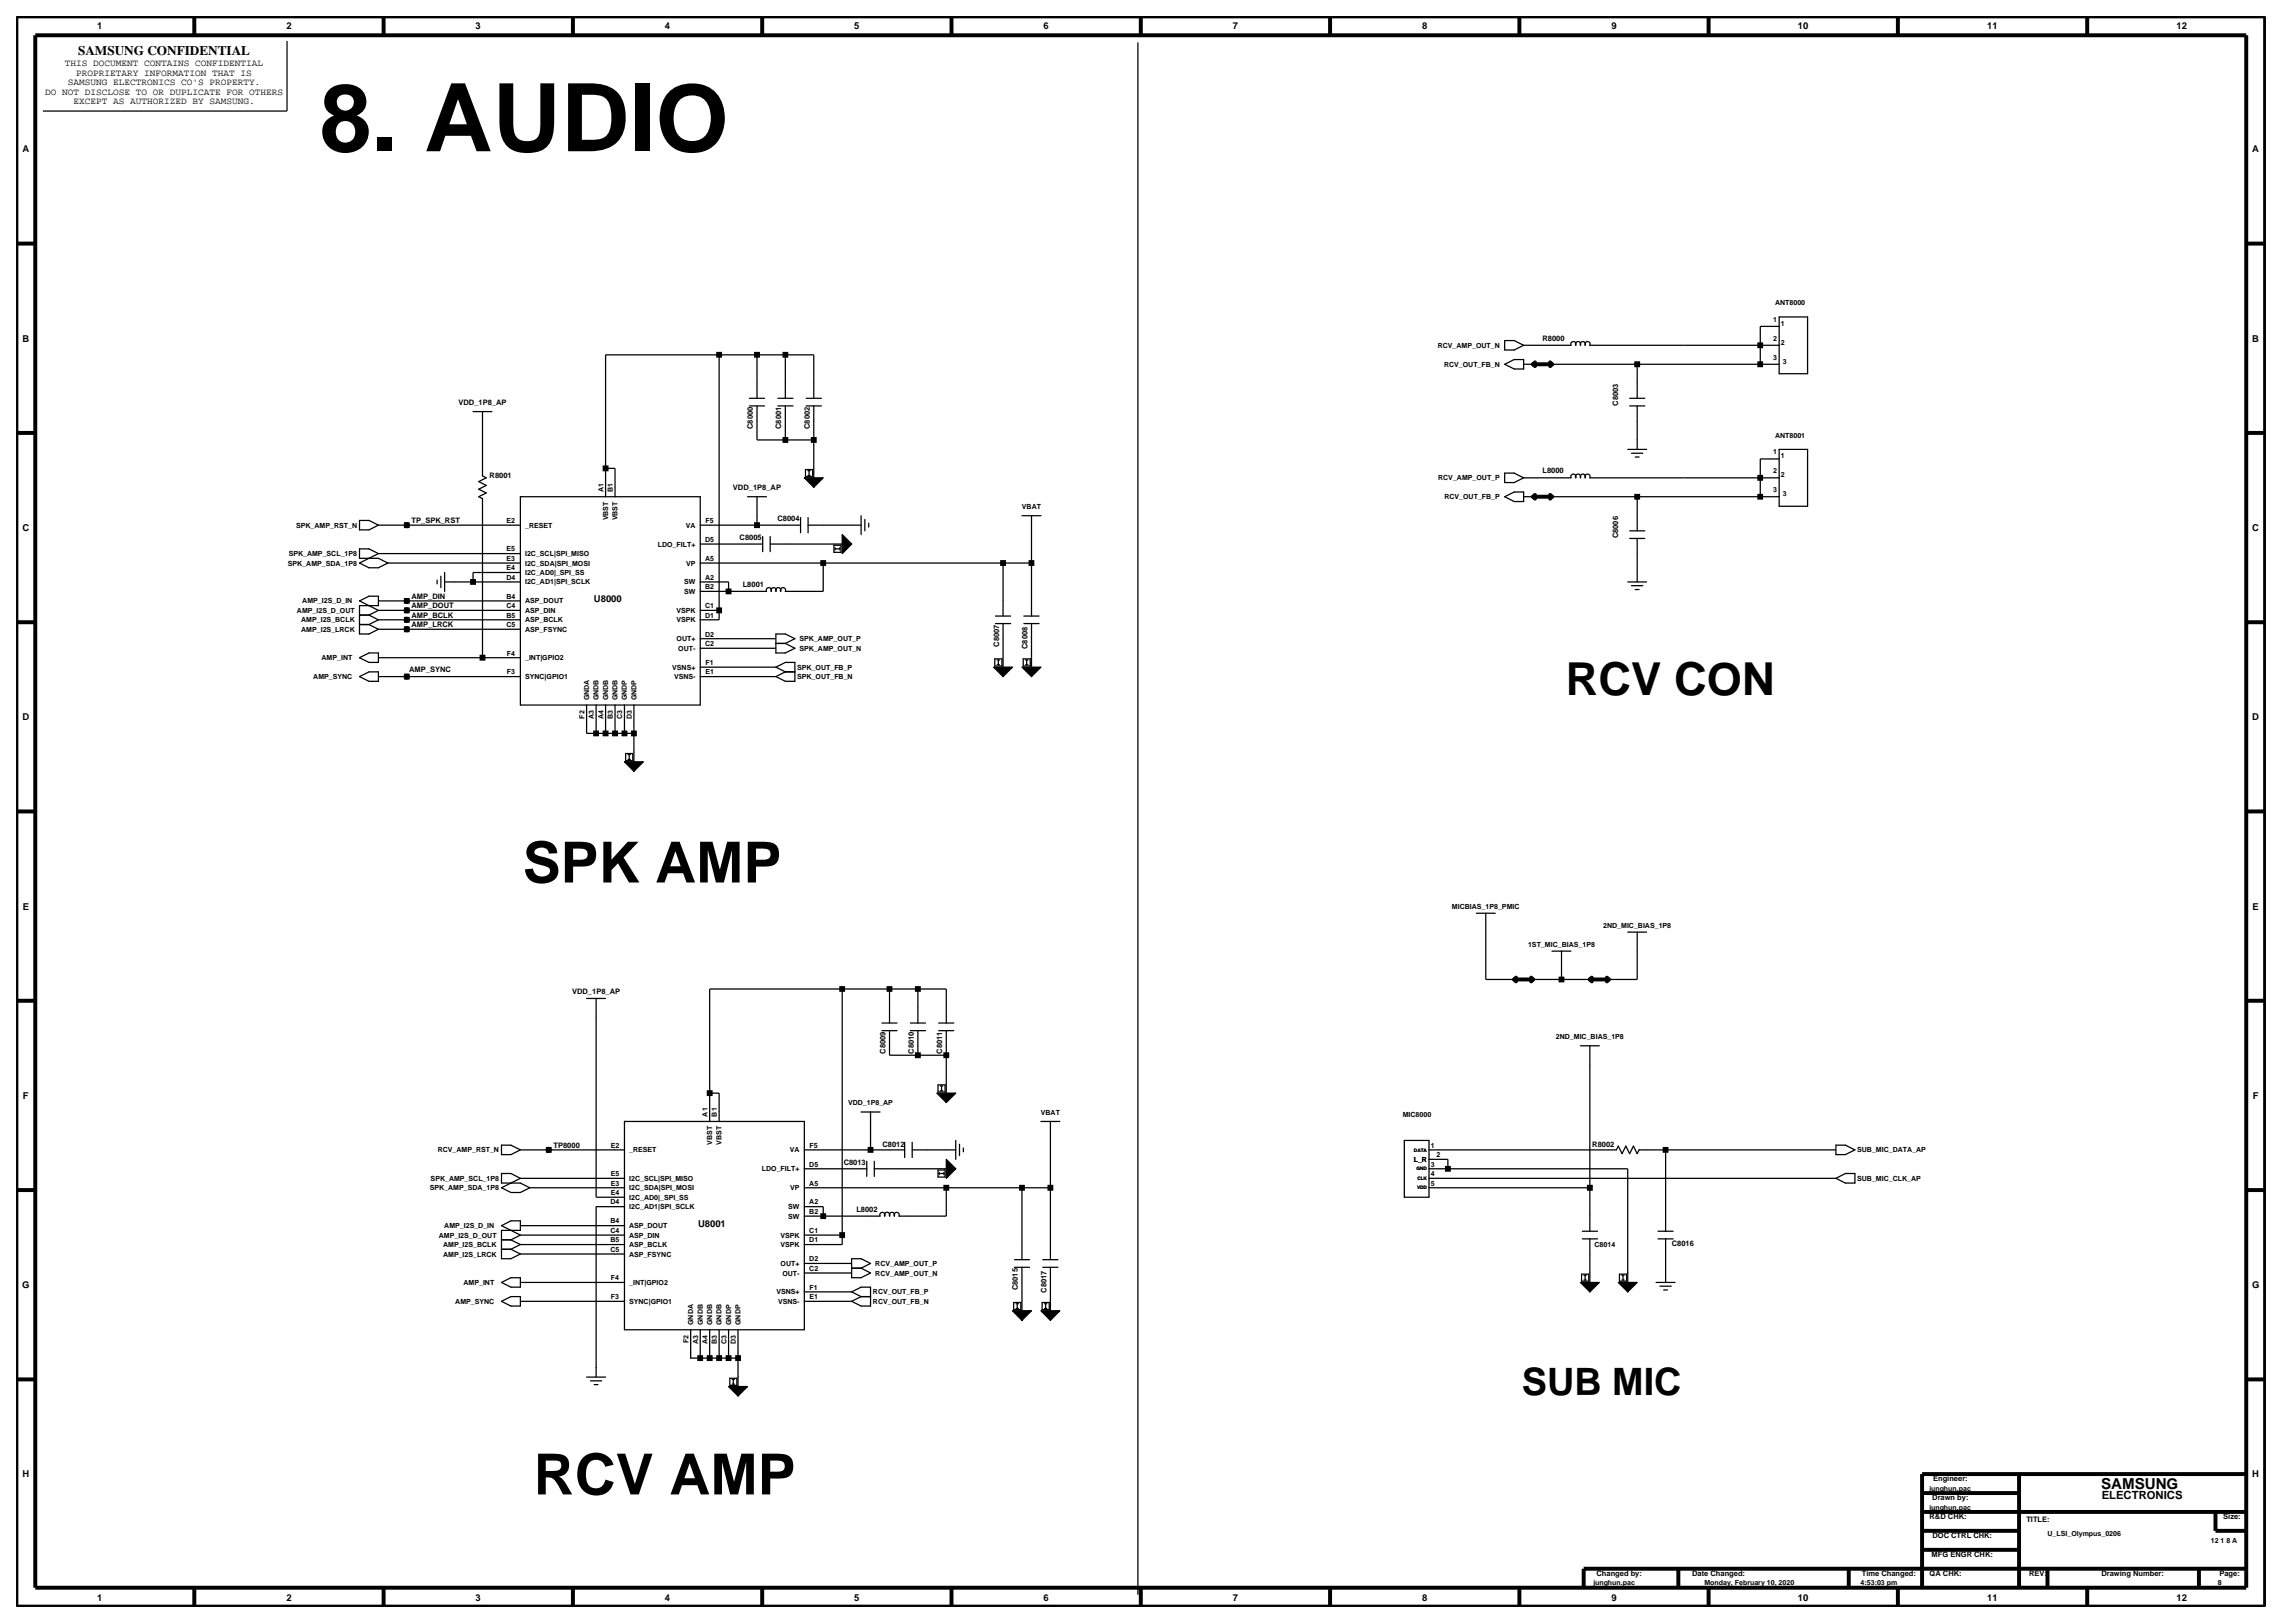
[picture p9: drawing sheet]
<svg xmlns="http://www.w3.org/2000/svg" width="420mm" height="297mm" viewBox="0 0 420 297" stroke-linecap="round" stroke-linejoin="round" font-family="sans-serif">
<defs><g id="words">
<text font-size="17.3" x="58.4" y="27.7">8. AUDIO</text>
<g font-size="10.4">
<text x="95.7" y="161.5">SPK AMP</text>
<text x="97.7" y="273.5">RCV AMP</text>
</g>
<text font-size="8.3" x="286.5" y="127.2">RCV CON</text>
<text font-size="6.9" x="278.5" y="255.3">SUB MIC</text>
<text font-size="2.8" x="384.5" y="272.5">SAMSUNG</text>
<text font-size="2.4" x="14.3" y="10.1">SAMSUNG CONFIDENTIAL</text>
<text font-size="2.1" x="384.6" y="274.4">ELECTRONICS</text>
<g font-size="1.7">
<text x="17.8" y="5.3">1</text>
<text x="52.4" y="5.3">2</text>
<text x="87" y="5.3">3</text>
<text x="121.7" y="5.3">4</text>
<text x="156.3" y="5.3">5</text>
<text x="191" y="5.3">6</text>
<text x="225.6" y="5.3">7</text>
<text x="260.3" y="5.3">8</text>
<text x="294.9" y="5.3">9</text>
<text x="329" y="5.3">10</text>
<text x="363.7" y="5.3">11</text>
<text x="398.3" y="5.3">12</text>
<text x="8.2" y="17.3">DO NOT DISCLOSE TO OR DUPLICATE FOR OTHERS</text>
<text x="11.9" y="12.1">THIS DOCUMENT CONTAINS CONFIDENTIAL</text>
<text x="12.4" y="15.6">SAMSUNG ELECTRONICS CO'S PROPERTY.</text>
<text x="13.9" y="13.9">PROPRIETARY INFORMATION THAT IS</text>
<text x="13.4" y="19.1">EXCEPT AS AUTHORIZED BY SAMSUNG.</text>
<text x="4.1" y="27.9">A</text>
<text x="412.2" y="27.9">A</text>
<text x="4.1" y="62.5">B</text>
<text x="412.2" y="62.5">B</text>
<text x="4.1" y="97.2">C</text>
<text x="412.2" y="97.2">C</text>
<text x="108.7" y="110.1">U8000</text>
<text x="4.1" y="131.8">D</text>
<text x="412.2" y="131.8">D</text>
<text x="4.2" y="166.4">E</text>
<text x="412.2" y="166.4">E</text>
<text x="4.2" y="201.1">F</text>
<text x="412.3" y="201.1">F</text>
<text x="127.8" y="224.5">U8001</text>
<text x="4.1" y="235.7">G</text>
<text x="412.1" y="235.7">G</text>
<text x="4.1" y="270.4">H</text>
<text x="412.2" y="270.4">H</text>
<text x="17.8" y="292.9">1</text>
<text x="52.4" y="292.9">2</text>
<text x="87" y="292.9">3</text>
<text x="121.7" y="292.9">4</text>
<text x="156.3" y="292.9">5</text>
<text x="191" y="292.9">6</text>
<text x="225.6" y="292.9">7</text>
<text x="260.3" y="292.9">8</text>
<text x="294.9" y="292.9">9</text>
<text x="329" y="292.9">10</text>
<text x="363.7" y="292.9">11</text>
<text x="398.3" y="292.9">12</text>
</g>
<g font-size="1.4">
<text x="282.3" y="62.4">R8000</text>
<text x="83.9" y="74.1">VDD_1P8_AP</text>
<text x="296.2" y="74.3" transform="rotate(-90 296.2 74.3)">C8003</text>
<text x="137.8" y="78.5" transform="rotate(-90 137.8 78.5)">C8000</text>
<text x="143" y="78.5" transform="rotate(-90 143 78.5)">C8001</text>
<text x="148.2" y="78.5" transform="rotate(-90 148.2 78.5)">C8002</text>
<text x="89.6" y="87.5">R8001</text>
<text x="134.1" y="89.7">VDD_1P8_AP</text>
<text x="282.3" y="86.6">L8000</text>
<text x="75.3" y="95.7">TP_SPK_RST</text>
<text x="142.3" y="95.4">C8004</text>
<text x="135.3" y="98.8">C8005</text>
<text x="296.2" y="98.5" transform="rotate(-90 296.2 98.5)">C8006</text>
<text x="135.9" y="107.5">L8001</text>
<text x="75.3" y="113">AMP_BCLK</text>
<text x="75.3" y="109.6">AMP_DIN</text>
<text x="75.3" y="111.3">AMP_DOUT</text>
<text x="75.3" y="114.8">AMP_LRCK</text>
<text x="182.8" y="118.3" transform="rotate(-90 182.8 118.3)">C8007</text>
<text x="188" y="118.8" transform="rotate(-90 188 118.8)">C8008</text>
<text x="74.9" y="123">AMP_SYNC</text>
<text x="104.7" y="181.9">VDD_1P8_AP</text>
<text x="162" y="192.8" transform="rotate(-90 162 192.8)">C8009</text>
<text x="167.2" y="192.8" transform="rotate(-90 167.2 192.8)">C8010</text>
<text x="172.4" y="192.8" transform="rotate(-90 172.4 192.8)">C8011</text>
<text x="161.5" y="210">C8012</text>
<text x="291.4" y="210">R8002</text>
<text x="101.3" y="210">TP8000</text>
<text x="154.4" y="213.1">C8013</text>
<text x="156.7" y="221.8">L8002</text>
<text x="305.9" y="227.9">C8016</text>
<text x="186.3" y="236.1" transform="rotate(-90 186.3 236.1)">C8015</text>
<text x="191.5" y="236.6" transform="rotate(-90 191.5 236.6)">C8017</text>
<text x="353.6" y="274.6">Drawn by:</text>
<text x="353.8" y="271.1">Engineer:</text>
<text x="353.1" y="278">R&amp;D CHK:</text>
<text x="353.6" y="281.5">DOC CTRL CHK:</text>
<text x="370.8" y="278.5">TITLE:</text>
<text x="406.9" y="278">Size:</text>
<text x="353.5" y="285">MFG ENGR CHK:</text>
<text x="292.2" y="288.4">Changed by:</text>
<text x="309.7" y="288.4">Date Changed:</text>
<text x="340.7" y="288.4">Time Changed:</text>
<text x="353.1" y="288.4">QA CHK:</text>
<text x="371.3" y="288.4">REV:</text>
<text x="384.6" y="288.4">Drawing Number:</text>
<text x="406.2" y="288.4">Page:</text>
</g>
<g font-size="1.3">
<text x="324.5" y="58.9">1</text>
<text x="324.8" y="55.8">ANT8000</text>
<text x="325.9" y="59.6">1</text>
<text x="263.1" y="63.6">RCV_AMP_OUT_N</text>
<text x="324.5" y="62.4">2</text>
<text x="324.5" y="65.9">3</text>
<text x="325.9" y="63.1">2</text>
<text x="264.3" y="67.1">RCV_OUT_FB_N</text>
<text x="326.3" y="66.5">3</text>
<text x="324.5" y="83.2">1</text>
<text x="324.8" y="80.1">ANT8001</text>
<text x="325.9" y="83.9">1</text>
<text x="110.4" y="90" transform="rotate(-90 110.4 90)">A1</text>
<text x="112.2" y="90" transform="rotate(-90 112.2 90)">B1</text>
<text x="263.2" y="87.9">RCV_AMP_OUT_P</text>
<text x="324.5" y="86.6">2</text>
<text x="325.9" y="87.3">2</text>
<text x="92.7" y="95.7">E2</text>
<text x="111.3" y="95.2" transform="rotate(-90 111.3 95.2)">VBST</text>
<text x="113" y="95.2" transform="rotate(-90 113 95.2)">VBST</text>
<text x="129.1" y="95.7">F5</text>
<text x="187" y="93.1">VBAT</text>
<text x="264.3" y="91.4">RCV_OUT_FB_P</text>
<text x="324.5" y="90.1">3</text>
<text x="326.3" y="90.8">3</text>
<text x="52.8" y="101.8">SPK_AMP_SCL_1P8</text>
<text x="54.2" y="96.6">SPK_AMP_RST_N</text>
<text x="92.7" y="100.9">E5</text>
<text x="96.1" y="96.6">_RESET</text>
<text x="96.1" y="101.8">I2C_SCL|SPI_MISO</text>
<text x="120.4" y="100">LDO_FILT+</text>
<text x="125.5" y="96.6">VA</text>
<text x="129.1" y="99.2">D5</text>
<text x="52.7" y="103.5">SPK_AMP_SDA_1P8</text>
<text x="92.7" y="106.1">D4</text>
<text x="92.7" y="102.6">E3</text>
<text x="92.7" y="104.4">E4</text>
<text x="96.1" y="103.5">I2C_SDA|SPI_MOSI</text>
<text x="96.1" y="105.2">I2C_AD0|_SPI_SS</text>
<text x="96.1" y="106.9">I2C_AD1|SPI_SCLK</text>
<text x="125.2" y="106.9">SW</text>
<text x="125.6" y="103.5">VP</text>
<text x="129.1" y="102.6">A5</text>
<text x="129.1" y="107.8">B2</text>
<text x="129.1" y="106.1">A2</text>
<text x="54.3" y="112.2">AMP_I2S_D_OUT</text>
<text x="55.1" y="113.9">AMP_I2S_BCLK</text>
<text x="55.3" y="110.4">AMP_I2S_D_IN</text>
<text x="92.7" y="111.3">C4</text>
<text x="92.7" y="109.6">B4</text>
<text x="92.7" y="113">B5</text>
<text x="96.1" y="112.2">ASP_DIN</text>
<text x="96.1" y="110.4">ASP_DOUT</text>
<text x="96.1" y="113.9">ASP_BCLK</text>
<text x="123.8" y="113.9">VSPK</text>
<text x="123.8" y="112.2">VSPK</text>
<text x="125.2" y="108.7">SW</text>
<text x="129.1" y="113">D1</text>
<text x="129.1" y="111.3">C1</text>
<text x="55.1" y="115.6">AMP_I2S_LRCK</text>
<text x="92.7" y="114.7">C5</text>
<text x="92.8" y="119.9">F4</text>
<text x="96.1" y="115.6">ASP_FSYNC</text>
<text x="123.8" y="117.3">OUT+</text>
<text x="124.1" y="119.1">OUT-</text>
<text x="129.1" y="116.5">D2</text>
<text x="129.1" y="118.2">C2</text>
<text x="146.3" y="117.3">SPK_AMP_OUT_P</text>
<text x="146.3" y="119.1">SPK_AMP_OUT_N</text>
<text x="57.3" y="124.3">AMP_SYNC</text>
<text x="58.8" y="120.8">AMP_INT</text>
<text x="92.8" y="123.4">F3</text>
<text x="96.1" y="120.8">_INT|GPIO2</text>
<text x="96.1" y="124.3">SYNC|GPIO1</text>
<text x="123" y="122.5">VSNS+</text>
<text x="123.3" y="124.3">VSNS-</text>
<text x="129.1" y="123.4">E1</text>
<text x="129.1" y="121.7">F1</text>
<text x="145.9" y="122.5">SPK_OUT_FB_P</text>
<text x="145.9" y="124.3">SPK_OUT_FB_N</text>
<text x="106.9" y="131.5" transform="rotate(-90 106.9 131.5)">F2</text>
<text x="107.8" y="128.1" transform="rotate(-90 107.8 128.1)">GNDA</text>
<text x="108.7" y="131.6" transform="rotate(-90 108.7 131.6)">A3</text>
<text x="109.6" y="128.1" transform="rotate(-90 109.6 128.1)">GNDB</text>
<text x="110.4" y="131.6" transform="rotate(-90 110.4 131.6)">A4</text>
<text x="111.3" y="128.1" transform="rotate(-90 111.3 128.1)">GNDB</text>
<text x="112.2" y="131.6" transform="rotate(-90 112.2 131.6)">B3</text>
<text x="113" y="128.1" transform="rotate(-90 113 128.1)">GNDB</text>
<text x="113.9" y="131.6" transform="rotate(-90 113.9 131.6)">C3</text>
<text x="114.7" y="128.1" transform="rotate(-90 114.7 128.1)">GNDP</text>
<text x="115.6" y="131.6" transform="rotate(-90 115.6 131.6)">D3</text>
<text x="116.5" y="128.1" transform="rotate(-90 116.5 128.1)">GNDP</text>
<text x="265.7" y="166.3">MICBIAS_1P8_PMIC</text>
<text x="279.6" y="173.2">1ST_MIC_BIAS_1P8</text>
<text x="293.4" y="169.7">2ND_MIC_BIAS_1P8</text>
<text x="284.7" y="190.1">2ND_MIC_BIAS_1P8</text>
<text x="155.2" y="202.2">VDD_1P8_AP</text>
<text x="190.5" y="203.9">VBAT</text>
<text x="129.5" y="204.3" transform="rotate(-90 129.5 204.3)">A1</text>
<text x="130.3" y="209.5" transform="rotate(-90 130.3 209.5)">VBST</text>
<text x="131.2" y="204.3" transform="rotate(-90 131.2 204.3)">B1</text>
<text x="132.1" y="209.5" transform="rotate(-90 132.1 209.5)">VBST</text>
<text x="256.7" y="204.4">MIC8000</text>
<text x="80.1" y="210.9">RCV_AMP_RST_N</text>
<text x="111.8" y="215.2">E5</text>
<text x="111.8" y="210">E2</text>
<text x="115.1" y="210.9">_RESET</text>
<text x="139.4" y="214.3">LDO_FILT+</text>
<text x="144.5" y="210.9">VA</text>
<text x="148.1" y="213.5">D5</text>
<text x="148.2" y="210">F5</text>
<text x="258.7" y="212.6">L_R</text>
<text x="261.8" y="210.1">1</text>
<text x="261.8" y="213.5">3</text>
<text x="261.8" y="215.3">4</text>
<text x="262.9" y="211.7">2</text>
<text x="339.9" y="210.9">SUB_MIC_DATA_AP</text>
<text x="78.7" y="217.8">SPK_AMP_SDA_1P8</text>
<text x="78.8" y="216.1">SPK_AMP_SCL_1P8</text>
<text x="111.7" y="220.4">D4</text>
<text x="111.8" y="218.7">E4</text>
<text x="111.8" y="216.9">E3</text>
<text x="115.1" y="219.5">I2C_AD0|_SPI_SS</text>
<text x="115.1" y="216.1">I2C_SCL|SPI_MISO</text>
<text x="115.1" y="221.3">I2C_AD1|SPI_SCLK</text>
<text x="115.1" y="217.8">I2C_SDA|SPI_MOSI</text>
<text x="144.3" y="221.3">SW</text>
<text x="144.6" y="217.8">VP</text>
<text x="148.1" y="220.4">A2</text>
<text x="148.1" y="216.9">A5</text>
<text x="261.8" y="217">5</text>
<text x="339.9" y="216.1">SUB_MIC_CLK_AP</text>
<text x="80.3" y="226.5">AMP_I2S_D_OUT</text>
<text x="81.3" y="224.7">AMP_I2S_D_IN</text>
<text x="111.7" y="223.9">B4</text>
<text x="111.7" y="227.3">B5</text>
<text x="111.7" y="225.6">C4</text>
<text x="115.1" y="224.7">ASP_DOUT</text>
<text x="115.1" y="226.5">ASP_DIN</text>
<text x="142.8" y="226.5">VSPK</text>
<text x="144.3" y="223">SW</text>
<text x="148.1" y="227.3">D1</text>
<text x="148.1" y="225.6">C1</text>
<text x="148.1" y="222.1">B2</text>
<text x="81.1" y="228.2">AMP_I2S_BCLK</text>
<text x="81.1" y="229.9">AMP_I2S_LRCK</text>
<text x="111.7" y="229.1">C5</text>
<text x="115.1" y="228.2">ASP_BCLK</text>
<text x="115.1" y="229.9">ASP_FSYNC</text>
<text x="142.8" y="228.2">VSPK</text>
<text x="142.9" y="231.7">OUT+</text>
<text x="143.2" y="233.4">OUT-</text>
<text x="148.1" y="230.8">D2</text>
<text x="148.1" y="232.5">C2</text>
<text x="160.2" y="231.7">RCV_AMP_OUT_P</text>
<text x="160.2" y="233.4">RCV_AMP_OUT_N</text>
<text x="291.8" y="228.2">C8014</text>
<text x="83.3" y="238.6">AMP_SYNC</text>
<text x="84.8" y="235.1">AMP_INT</text>
<text x="111.8" y="237.7">F3</text>
<text x="111.8" y="234.3">F4</text>
<text x="115.1" y="238.6">SYNC|GPIO1</text>
<text x="115.1" y="235.1">_INT|GPIO2</text>
<text x="142.1" y="236.9">VSNS+</text>
<text x="142.4" y="238.6">VSNS-</text>
<text x="148.1" y="237.7">E1</text>
<text x="148.2" y="236">F1</text>
<text x="159.8" y="236.9">RCV_OUT_FB_P</text>
<text x="159.8" y="238.6">RCV_OUT_FB_N</text>
<text x="126" y="245.8" transform="rotate(-90 126 245.8)">F2</text>
<text x="126.9" y="242.5" transform="rotate(-90 126.9 242.5)">GNDA</text>
<text x="127.7" y="245.9" transform="rotate(-90 127.7 245.9)">A3</text>
<text x="128.6" y="242.5" transform="rotate(-90 128.6 242.5)">GNDB</text>
<text x="129.5" y="245.9" transform="rotate(-90 129.5 245.9)">A4</text>
<text x="130.3" y="242.5" transform="rotate(-90 130.3 242.5)">GNDB</text>
<text x="131.2" y="245.9" transform="rotate(-90 131.2 245.9)">B3</text>
<text x="132.1" y="242.5" transform="rotate(-90 132.1 242.5)">GNDB</text>
<text x="132.9" y="245.9" transform="rotate(-90 132.9 245.9)">C3</text>
<text x="133.8" y="242.5" transform="rotate(-90 133.8 242.5)">GNDP</text>
<text x="134.7" y="245.9" transform="rotate(-90 134.7 245.9)">D3</text>
<text x="135.5" y="242.5" transform="rotate(-90 135.5 242.5)">GNDP</text>
<text x="353" y="272.8">junghun.pac</text>
<text x="353" y="276.2">junghun.pac</text>
<text x="374.7" y="281">U_LSI_Olympus_0206</text>
<text x="404.6" y="282.3">12 1 8 A</text>
<text x="291.6" y="290.1">junghun.pac</text>
<text x="311.9" y="290.1">Monday, February 10, 2020</text>
<text x="340.5" y="290.1">4:53:03 pm</text>
<text x="405.9" y="290.1">8</text>
</g>
<g font-size=".9">
<text x="258.8" y="210.7">DATA</text>
<text x="259.2" y="214.2">GND</text>
<text x="259.4" y="215.9">CLK</text>
<text x="259.3" y="217.7">VDD</text>
</g>
</g></defs>
<!-- layer: MFD Layer /idea/tmp/Extended-Print.young27.yoon.sheet8.3.mfd -->
<g fill="none" stroke="#000" stroke-width=".23">
<path d="M52.5 7.5v12.8h-44.7M208.2 7.8v284M325.6 58h5.2v10.4h-5.2zM325.6 59.7h-3.5v7M86.6 75.3h3.4M88.3 75.3v11.8l.7 .3-1.4 .7 1.4 .7-1.4 .7 1.4 .7-1.4 .7 .7 .3v29.2M131.6 64.9v48.5h-3.5M137.1 72.9h2.8M137.1 74.3h2.8M138.5 64.9v8M138.5 74.3v6.2h10.4M142.3 72.9h2.8"/>
<path d="M142.3 74.3h2.8M143.7 64.9v8M143.7 74.3v6.2M147.5 72.9h2.8M147.5 74.3h2.8M148.9 72.9v-8h-38.1v26M148.9 74.3v13.1M275.4 66.7l1.7-.9h1.7v1.7h-1.7zM275.4 62.3h1.7l1.7 .9-1.7 .8h-1.7zM278.8 63.2h8.7a.48 .48 0 0 1 .4-.7 .48 .48 0 0 1 .5 .7 .48 .48 0 0 1 .4-.7 .48 .48 0 0 1 .4 .7 .48 .48 0 0 1 .5-.7 .48 .48 0 0 1 .4 .7 .48 .48 0 0 1 .4-.7 .48 .48 0 0 1 .5 .7h34.6M278.8 66.7h1.8M284 66.7h41.6"/>
<path d="M298.2 72.9h2.8M298.2 74.3h2.8M299.6 66.7v6.2M299.6 74.3v7.9M65.8 95.2h1.7l1.8 .9-1.8 .9h-1.7zM69.3 96.1h25.9M95.2 90.9h32.9v38.1h-32.9zM110.8 85.7h1.8v5.2M128.1 99.6h11.5M128.1 96.1h18.4M136.8 90.9h3.5M138.5 90.9v5.2"/>
<path d="M139.6 98.2v2.7M141 99.6h13.1M141 98.2v2.7M146.5 94.7v2.8M147.4 85.9h1.3v1.3h-1.3zM147.8 86.1h.5M147.8 87h.5M147.9 96.1h9.7M147.9 94.7v2.8M148.1 86.1v.9M152.6 99.8h1.3v1.3h-1.3zM157.6 94.4v3.4"/>
<path d="M158.3 95.1v2M159 95.7v.7M187 94.4h3.5M188.8 94.4v18.3M275.4 90.9l1.7-.9h1.7v1.8h-1.7zM275.4 86.6h1.7l1.7 .8-1.7 .9h-1.7zM278.8 87.4h8.7a.48 .48 0 0 1 .4-.7 .48 .48 0 0 1 .5 .7 .48 .48 0 0 1 .4-.6 .48 .48 0 0 1 .4 .6 .48 .48 0 0 1 .5-.6 .48 .48 0 0 1 .4 .6 .48 .48 0 0 1 .4-.6 .48 .48 0 0 1 .5 .6h34.6M278.8 90.9h1.8M284 90.9h41.6M297.9 82.2h3.4M298.2 98.5h2.8M298.2 97.1h2.8"/>
<path d="M298.6 82.9h2.1M299.3 83.6h.7M299.6 90.9v6.2M299.6 98.5v8M325.6 84h-3.5v6.9M325.6 82.2h5.2v10.4h-5.2zM65.8 112.6h1.7M65.8 114.3h1.7M67.5 112.6l1.8 .8M67.5 114.3l1.8 .8M69.3 101.3l-1.8-.9h-1.7v1.8h3.5l1.7 .8M69.3 111.7l-3.5-1.7 1.7-.9h1.8v1.7h-3.5v5.2h1.7l1.8-.9"/>
<path d="M69.3 111.7l-1.8 .9M69.3 101.3h25.9M69.3 113.4h25.9M69.3 111.7h25.9M69.3 110h25.9M69.3 115.1h25.9M69.3 113.4l-1.8 .9M69.3 101.3l-3.5 1.7 1.7 .9h1.8l1.7-.9M71 103h24.2M80 106.2v.6M80.7 105.4v2.1M81.4 106.5h13.8"/>
<path d="M81.4 104.8v3.4M95.2 104.8h-8.6v1.7M128.1 103h60.7M128.1 106.5h5.2v1.7M128.1 111.7h3.5M128.1 116.9h13.9M128.1 118.6h13.9M142 116h1.7l1.8 .9-1.8 .8 1.8 .9-1.8 .9h-1.7zM142 117.7h1.7M150.7 103v5.2h-7a.48 .48 0 0 0-.4-.7 .48 .48 0 0 0-.4 .7 .48 .48 0 0 0-.5-.7 .48 .48 0 0 0-.4 .7 .48 .48 0 0 0-.4-.7 .48 .48 0 0 0-.5 .7 .48 .48 0 0 0-.4-.7 .48 .48 0 0 0-.4 .7h-12.2M152.8 100.4h.9M152.8 100.2v.4"/>
<path d="M153.7 100.2v.4M182.2 112.7h2.8M182.2 114.1h2.8M183.6 103v9.7M183.6 114.1v8M187.4 112.7h2.7M187.4 114.1h2.7M188.8 114.1v8M297.9 106.5h3.4M298.6 107.2h2.1M299.3 107.9h.7M65.8 123.8l1.7-.9h1.8v1.8h-1.8z"/>
<path d="M65.8 120.4l1.7-.9h1.8v1.7h-1.8zM69.3 120.4h25.9M69.3 123.8h25.9M107.4 129v5.2h8.6M109.1 129v5.2M110.8 129v5.2M112.6 129v5.2M114.3 129v5.2M114.5 137.9h1.3v1.3h-1.3zM114.9 138.1h.5M114.9 139h.5M115.1 138.1v.9"/>
<path d="M116 129v10.4M128.1 123.8h13.9M128.1 122.1h13.9M142 122.1l1.7-.9h1.8v3.5h-1.8l-1.7-.9M142 122.1l1.7 .8M143.7 122.9l-1.7 .9M143.7 122.9h1.8M182.1 120.6h1.3v1.3h-1.3zM182.5 120.8h.4M182.5 121.6h.4M182.7 120.8v.8M187.3 120.6h1.2v1.3h-1.2z"/>
<path d="M187.7 120.8h.4M187.7 121.6h.4M187.9 120.8v.8M270.2 167.1h3.4M271.9 167.1v12.1h5.2M280.6 179.2h10.4M284 174h3.5M285.8 174v5.2M297.9 170.6h3.4M299.6 170.6v8.6h-5.2M107.4 182.7h3.4M109.1 182.7v36.4h5.2"/>
<path d="M154.1 181v46.7h-6.9M161.4 187.2h2.8M161.4 188.6h2.8M162.8 181v6.2M162.8 188.6v4.5h10.4M166.6 187.2h2.8M166.6 188.6h2.8M168 181v6.2M168 188.6v4.5M171.7 198.5h1.2v1.3h-1.2zM171.8 187.2h2.8M171.8 188.6h2.8"/>
<path d="M172.1 198.7h.4M172.1 199.6h.4M172.3 198.7v.9M173.2 187.2v-6.2h-43.3v24.2M173.2 188.6v11.4M289.2 191.4h3.5M291 191.4v33.9M91.8 209.5h1.7l1.7 .9-1.7 .9h-1.7zM95.2 210.4h19.1M95.2 215.6h19.1M95.2 215.6l-1.7-.9h-1.7v1.8h3.4l1.8 .8M95.2 215.6l-3.4 1.7 1.7 .9h1.7l1.8-.9"/>
<path d="M97 217.3h17.3M114.3 205.2h32.9v38.1h-32.9zM129.9 200h1.7v5.2M147.2 210.4h18.4M147.2 217.3h45M147.2 213.9h11.4M157.6 203.5h3.4M158.6 212.5v2.8M159.3 203.5v6.9M160 213.9h13.2M160 212.5v2.8M165.6 209v2.8"/>
<path d="M166.9 210.4h8M166.9 209v2.8M171.7 214.1h1.2v1.3h-1.2zM171.9 214.7h.8M171.9 214.5v.5M172.7 214.5v.5M173.2 217.3v5.2h-8.7a.48 .48 0 0 0-.4-.7 .48 .48 0 0 0-.4 .7 .48 .48 0 0 0-.5-.7 .48 .48 0 0 0-.4 .7 .49 .49 0 0 0-.4-.7 .49 .49 0 0 0-.5 .7 .48 .48 0 0 0-.4-.7 .48 .48 0 0 0-.4 .7h-13.9M174.9 208.7v3.4M175.6 209.4v2.1M176.3 210.1v.7M187 217.3v13.2M190.5 205.2h3.5"/>
<path d="M192.2 205.2v25.3M257 208.7h4.5v10.4h-4.5zM261.5 210.4h34.3l.4-.7 .6 1.4 .7-1.4 .7 1.4 .7-1.4 .7 1.4 .4-.7h36M261.5 217.3h29.5M261.5 213.9h36.4v20.8M261.5 212.1h3.5v1.8M261.5 215.6h74.5M304.8 210.4v14.9M336 209.5h1.7l1.8 .9-1.8 .9h-1.7zM336 215.6l1.7-.9h1.8v1.8h-1.8zM91.8 234.7l1.7-.9h1.7v1.7h-1.7zM91.8 238.1l1.7-.8h1.7v1.7h-1.7z"/>
<path d="M91.8 226.9h1.7M91.8 228.6h1.7M93.5 226.9l1.7 .8M93.5 228.6l1.7 .9M95.2 234.7h19.1M95.2 226l-3.4-1.7 1.7-.9h1.7v1.7h-3.4v5.2h1.7l1.7-.8M95.2 227.7l-1.7 .9M95.2 227.7h19.1M95.2 226h19.1M95.2 224.3h19.1M95.2 229.5h19.1M95.2 238.1h19.1"/>
<path d="M95.2 226l-1.7 .9M114.3 220.8h-5.2v31.2M147.2 220.8h3.5v1.7M147.2 226h6.9M147.2 231.2h8.7M147.2 232.9h8.7M147.2 238.1h8.7M147.2 236.4h8.7M155.9 230.3h1.7l1.7 .9-1.7 .9 1.7 .8-1.7 .9h-1.7zM155.9 232.1h1.7M155.9 236.4l1.7-.9h1.7v3.5h-1.7l-1.7-.9M155.9 236.4l1.7 .9"/>
<path d="M157.6 237.3h1.7M157.6 237.3l-1.7 .8M185.5 238.3h1.3v1.3h-1.3zM185.6 230.5h2.8M185.6 231.9h2.8M185.9 238.6h.5M185.9 239.4h.5M186.2 238.6v.8M187 231.9v8M190.7 238.3h1.3v1.3h-1.3zM190.8 230.5h2.8M190.8 231.9h2.8"/>
<path d="M191.2 238.6h.4M191.2 239.4h.4M191.4 238.6v.8M192.2 231.9v8M289.4 233.2h1.3v1.2h-1.3zM289.6 226.7h2.7M289.6 225.3h2.7M289.9 233.4h.4M289.9 234.2h.4M290.1 233.4v.8M291 226.7v8M296.4 233.2h1.3v1.2h-1.3z"/>
<path d="M296.8 233.4h.4M296.8 234.2h.4M297 233.4v.8M303.1 234.7h3.4M303.4 226.7h2.8M303.4 225.3h2.8M303.8 235.4h2.1M304.5 236h.7M304.8 226.7v8M107.4 252h3.4M108.1 252.7h2M108.7 253.4h.7"/>
<path d="M126.4 243.3v5.2h8.7M128.1 243.3v5.2M129.9 243.3v5.2M131.6 243.3v5.2M133.3 243.3v5.2M133.6 252.2h1.2v1.3h-1.2zM134 252.4h.4M134 253.3h.4M134.2 252.4v.9M135.1 243.3v10.4"/>
<circle cx="74.4" cy="96.1" r=".44"/>
<circle cx="74.4" cy="113.4" r=".44"/>
<circle cx="74.4" cy="110" r=".43"/>
<circle cx="74.4" cy="111.7" r=".43"/>
<circle cx="74.4" cy="115.2" r=".43"/>
<circle cx="74.4" cy="123.8" r=".43"/>
<circle cx="100.4" cy="210.4" r=".44"/>
</g>
<g fill="#000" stroke="#000" stroke-width=".23">
<path d="M147.2 87.4h3.5l-1.8 1.8z" fill-rule="evenodd"/>
<path d="M154.1 97.8l1.8 1.8-1.8 1.7z" fill-rule="evenodd"/>
<path d="M181.8 122.1h3.5l-1.7 1.7z" fill-rule="evenodd"/>
<path d="M187 122.1h3.5l-1.7 1.7z" fill-rule="evenodd"/>
<path d="M114.3 139.4h3.4l-1.7 1.7z" fill-rule="evenodd"/>
<path d="M171.5 200h3.4l-1.7 1.8z" fill-rule="evenodd"/>
<path d="M173.2 212.1l1.7 1.8-1.7 1.7z" fill-rule="evenodd"/>
<path d="M289.2 234.7h3.5l-1.7 1.7z" fill-rule="evenodd"/>
<path d="M296.2 234.7h3.4l-1.7 1.7z" fill-rule="evenodd"/>
<path d="M133.3 253.7h3.5l-1.7 1.7z" fill-rule="evenodd"/>
<path d="M185.3 239.9h3.5l-1.8 1.7z" fill-rule="evenodd"/>
<path d="M190.5 239.9h3.5l-1.8 1.7z" fill-rule="evenodd"/>
</g>
<g fill="none" stroke="#000" stroke-width=".72">
<path d="M280.6 66.7h3.4M280.6 66.7l.3 .3M280.9 66.3l-.3 .4M283.7 66.3l.3 .4M284 66.7l-.3 .3M280.6 90.9h3.4M280.6 90.9l.3 .3M280.9 90.6l-.3 .3M283.7 90.6l.3 .3M284 90.9l-.3 .3M277.1 179.2h3.5M277.1 179.2l.3 .4"/>
<path d="M277.4 178.9l-.3 .3M280.2 178.9l.4 .3M280.6 179.2l-.4 .4M291 179.2h3.4M291 179.2l.3 .4M291.3 178.9l-.3 .3M294.1 178.9l.3 .3M294.4 179.2l-.3 .4"/>
</g>
<g fill="#000" stroke="#000" stroke-width=".72" stroke-linecap="butt">
<path d="M131.4 64.8h.4v.3h-.4z" fill-rule="evenodd"/>
<path d="M138.4 64.8h.3v.3h-.3z" fill-rule="evenodd"/>
<path d="M143.6 64.8h.3v.3h-.3z" fill-rule="evenodd"/>
<path d="M299.4 66.5h.4v.3h-.4z" fill-rule="evenodd"/>
<path d="M322 66.5h.3v.3h-.3z" fill-rule="evenodd"/>
<path d="M322 63h.3v.4h-.3z" fill-rule="evenodd"/>
<path d="M74.3 95.9h.3v.4h-.3z" fill-rule="evenodd"/>
<path d="M110.6 85.5h.4v.4h-.4z" fill-rule="evenodd"/>
<path d="M138.4 95.9h.3v.4h-.3z" fill-rule="evenodd"/>
<path d="M143.6 80.3h.3v.4h-.3z" fill-rule="evenodd"/>
<path d="M148.7 80.3h.4v.4h-.4z" fill-rule="evenodd"/>
<path d="M299.4 90.7h.4v.4h-.4z" fill-rule="evenodd"/>
<path d="M322 90.7h.3v.4h-.3z" fill-rule="evenodd"/>
<path d="M322 87.3h.3v.3h-.3z" fill-rule="evenodd"/>
<path d="M74.3 115h.3v.3h-.3z" fill-rule="evenodd"/>
<path d="M74.3 113.2h.3v.4h-.3z" fill-rule="evenodd"/>
<path d="M74.3 111.5h.3v.4h-.3z" fill-rule="evenodd"/>
<path d="M74.3 109.8h.3v.3h-.3z" fill-rule="evenodd"/>
<path d="M86.4 106.3h.3v.4h-.3z" fill-rule="evenodd"/>
<path d="M131.4 111.5h.4v.4h-.4z" fill-rule="evenodd"/>
<path d="M133.2 108.1h.3v.3h-.3z" fill-rule="evenodd"/>
<path d="M150.5 102.9h.3v.3h-.3z" fill-rule="evenodd"/>
<path d="M183.4 102.9h.3v.3h-.3z" fill-rule="evenodd"/>
<path d="M188.6 102.9h.3v.3h-.3z" fill-rule="evenodd"/>
<path d="M74.3 123.6h.3v.4h-.3z" fill-rule="evenodd"/>
<path d="M88.1 120.2h.4v.3h-.4z" fill-rule="evenodd"/>
<path d="M108.9 134h.4v.4h-.4z" fill-rule="evenodd"/>
<path d="M110.6 134h.4v.4h-.4z" fill-rule="evenodd"/>
<path d="M112.4 134h.3v.4h-.3z" fill-rule="evenodd"/>
<path d="M114.1 134h.4v.4h-.4z" fill-rule="evenodd"/>
<path d="M115.8 134h.4v.4h-.4z" fill-rule="evenodd"/>
<path d="M285.6 179.1h.3v.3h-.3z" fill-rule="evenodd"/>
<path d="M154 180.8h.3v.3h-.3z" fill-rule="evenodd"/>
<path d="M162.6 180.8h.3v.3h-.3z" fill-rule="evenodd"/>
<path d="M167.8 192.9h.4v.4h-.4z" fill-rule="evenodd"/>
<path d="M167.8 180.8h.4v.3h-.4z" fill-rule="evenodd"/>
<path d="M173 192.9h.4v.4h-.4z" fill-rule="evenodd"/>
<path d="M100.3 210.2h.3v.4h-.3z" fill-rule="evenodd"/>
<path d="M129.7 199.8h.4v.4h-.4z" fill-rule="evenodd"/>
<path d="M159.1 210.2h.4v.4h-.4z" fill-rule="evenodd"/>
<path d="M173 217.2h.4v.3h-.4z" fill-rule="evenodd"/>
<path d="M186.9 217.2h.3v.3h-.3z" fill-rule="evenodd"/>
<path d="M192.1 217.2h.3v.3h-.3z" fill-rule="evenodd"/>
<path d="M264.8 213.7h.3v.3h-.3z" fill-rule="evenodd"/>
<path d="M290.8 217.2h.3v.3h-.3z" fill-rule="evenodd"/>
<path d="M304.6 210.2h.4v.4h-.4z" fill-rule="evenodd"/>
<path d="M150.5 222.4h.3v.3h-.3z" fill-rule="evenodd"/>
<path d="M154 225.8h.3v.4h-.3z" fill-rule="evenodd"/>
<path d="M128 248.3h.3v.4h-.3z" fill-rule="evenodd"/>
<path d="M129.7 248.3h.4v.4h-.4z" fill-rule="evenodd"/>
<path d="M131.4 248.3h.4v.4h-.4z" fill-rule="evenodd"/>
<path d="M133.2 248.3h.3v.4h-.3z" fill-rule="evenodd"/>
<path d="M134.9 248.3h.3v.4h-.3z" fill-rule="evenodd"/>
</g>
<g fill="none" stroke="#000" stroke-width=".72" stroke-linecap="butt">
<path d="M3 3h411.5v291h-411.5zM6.5 6.5h404.6v284h-404.6zM35.6 3v3.5M70.2 3v3.5M104.8 3v3.5M139.5 3v3.5M174.1 3v3.5M208.8 3v3.5M243.4 3v3.5M278.1 3v3.5M312.7 3v3.5M347.3 3v3.5"/>
<path d="M382 3v3.5M3 44.6h3.5M411.1 44.6h3.4M3 79.2h3.5M411.1 79.2h3.4M3 113.9h3.5M411.1 113.9h3.4M3 148.5h3.5M411.1 148.5h3.4M3 183.1h3.5M411.1 183.1h3.4M3 217.8h3.5"/>
<path d="M411.1 217.8h3.4M3 252.4h3.5M411.1 252.4h3.4M351.8 273.2h17.7M351.8 276.7h59.3M369.5 269.7v20.8M405.4 276.7v3.4h5.7M411.1 269.7h-59.3v20.8M35.6 290.5v3.5M70.2 290.5v3.5M104.8 290.5v3.5M139.5 290.5v3.5"/>
<path d="M174.1 290.5v3.5M208.8 290.5v3.5M243.4 290.5v3.5M278.1 290.5v3.5M307.1 287.1v3.4M312.7 290.5v3.5M338.3 287.1v3.4M347.3 290.5v3.5M351.8 280.1h17.7M351.8 283.6h17.7M374.7 287.1v3.4M382 290.5v3.5"/>
<path d="M402.4 287.1v3.4M411.1 287.1h-121.3v3.4"/>
</g>
<use href="#words"/>
</svg>
